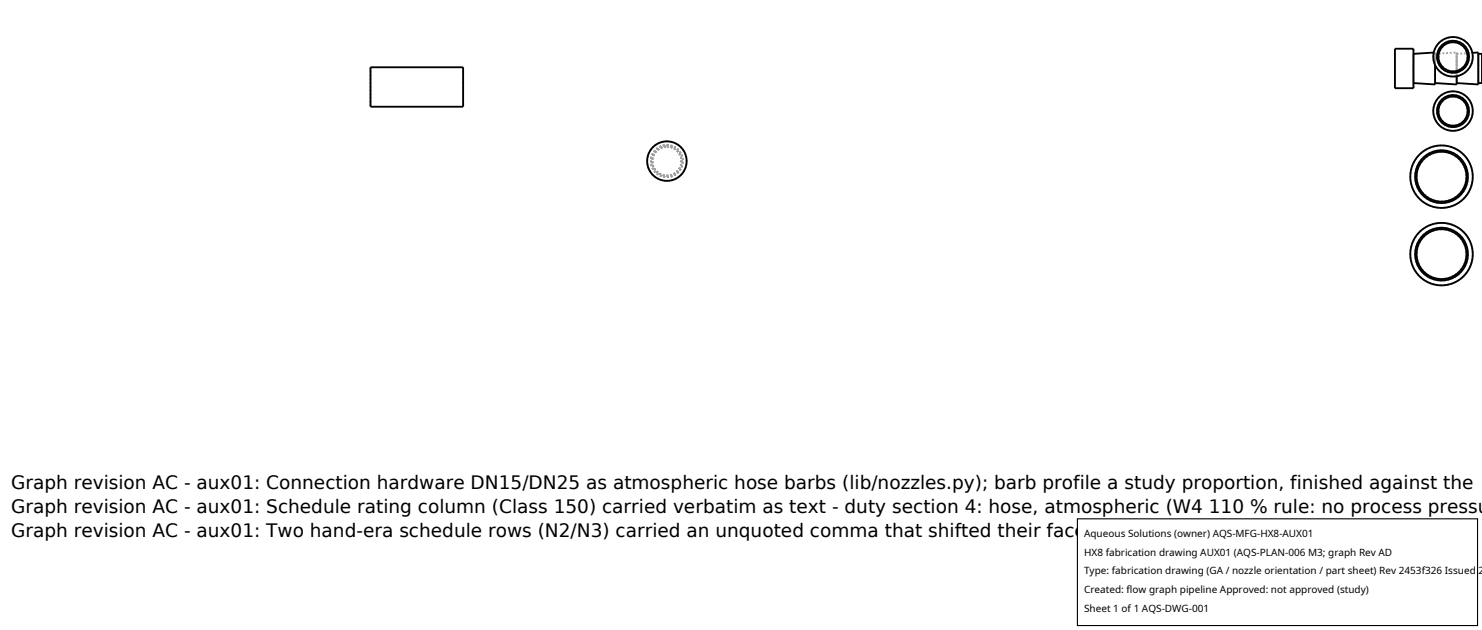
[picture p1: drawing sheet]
<svg xmlns="http://www.w3.org/2000/svg" width="212mm" height="90mm" viewBox="0 0 212 90" stroke-linecap="round" stroke-linejoin="round" font-family="sans-serif">
<defs><g id="words">
<g font-size="2.6">
<text x="1.6" y="69.8">Graph revision AC - aux01: Connection hardware DN15/DN25 as atmospheric hose barbs (lib/nozzles.py); barb profile a study proportion, finished against the</text>
<text x="1.6" y="73.3">Graph revision AC - aux01: Schedule rating column (Class 150) carried verbatim as text - duty section 4: hose, atmospheric (W4 110 % rule: no process pressu</text>
<text x="1.6" y="76.7">Graph revision AC - aux01: Two hand-era schedule rows (N2/N3) carried an unquoted comma that shifted their face and height fields; repaired to the quoting</text>
</g>
<g font-size="1.4">
<text x="154.8" y="76.6">Aqueous Solutions (owner) AQS-MFG-HX8-AUX01</text>
<text x="154.8" y="79.3">HX8 fabrication drawing AUX01 (AQS-PLAN-006 M3; graph Rev AD</text>
<text x="154.8" y="82">Type: fabrication drawing (GA / nozzle orientation / part sheet) Rev 2453f326 Issued 2</text>
<text x="154.8" y="84.7">Created: flow graph pipeline Approved: not approved (study)</text>
<text x="154.8" y="87.4">Sheet 1 of 1 AQS-DWG-001</text>
</g>
</g></defs>
<g fill="none" stroke="#a0a0a0" stroke-width=".26" stroke-dasharray=".3 .3" stroke-linecap="butt">
<path d="M52.9 9.6v5.6M66.1 9.6v5.6M199.2 12.6v-5.6M201.9 12.6v-5.6M201.9 7.7v4.2M201.9 11.9v-4.2M204.8 7.5h.2M205 7.5v1.8M205 12.1v-4.6M205 7.7v4.2M205 11.9v-4.2M205 7.7l3.1-.2"/>
<path d="M207.5 13l-1 .2-1 .7-.6 .9-.2 1 .2 1.1 .6 .9 .9 .6 1.1 .3 1-.2 1-.6 .6-1 .2-1-.1-1.1-.7-.9-.9-.7-1.1-.2M207.5 13.8l-.7 .1-.7 .5-.5 .6-.2 .8 .2 .8 .4 .7 .7 .5 .8 .1 .8-.1 .7-.4 .4-.7 .2-.8-.1-.8-.5-.7-.6-.4-.9-.2M207.5 13.6l-.9 .2-.7 .5-.5 .7-.2 .9 .2 .9 .5 .7 .8 .5 .8 .1 .9-.1 .8-.6 .4-.6 .2-.9-.2-.9-.5-.7-.7-.5-.9-.2M207.5 5.3l-1.1 .2-.9 .6-.6 .9-.2 1.1 .2 1 .6 1 1 .6 1 .2 1.1-.2 .9-.6 .6-.9 .2-1.1-.1-1-.7-1-.9-.6-1.1-.2M207.5 6l-.7 .2-.8 .4-.4 .7-.2 .8 .2 .8 .4 .7 .7 .4 .8 .2 .8-.2 .7-.4 .4-.7 .2-.8-.2-.8-.4-.7-.7-.4-.8-.2M207.5 5.8l-.9 .2-.7 .5-.5 .7-.2 .9 .2 .9 .5 .7 .7 .5 .9 .2 .9-.2 .7-.5 .5-.7 .2-.9-.2-.9-.5-.7-.7-.5-.9-.2M208.1 7.5v3.4M208.1 12.1v-4.6M208.1 7.7v4.2M208.1 11.9v-4.2M208.1 7.7l2.2-.2M211.1 12.1v-4.6"/>
<path d="M211.1 7.7v4.2M211.1 11.9v-4.2M211.7 11.9v-4.2M95.2 20.2l1.1 .2 1 .6 .5 .9 .3 1.1-.2 1-.6 1-.9 .6-1.2 .2-.9-.2-1-.6-.6-.8-.3-1.2 .2-1 .6-1 1-.6 1-.2M95.2 20.9l.9 .2 .6 .4 .4 .6 .2 .9-.1 .7-.5 .8-.6 .4-.8 .2-.8-.1-.7-.5-.4-.6-.2-.9 .1-.7 .5-.8 .6-.4 .8-.2M95.2 20.7l.9 .2 .8 .5 .4 .7 .2 .9-.1 .8-.5 .8-.8 .5-.8 .2-.9-.2-.8-.5-.5-.7-.1-.9 .1-.9 .5-.7 .8-.5 .8-.2M205.9 31.8l-.9 .1-.8 .3-.8 .4-.7 .5-.6 .8-.4 .8-.2 .8-.1 .9 .1 .8 .3 .9 .5 .8 .5 .6 .7 .5 .7 .4 .9 .3h.8h.9l.8-.3 .8-.4 .7-.6 .5-.7 .4-.7 .3-.9v-.8v-.9l-.3-.8-.4-.8-.6-.7-.6-.5-.8-.4-.8-.3-.9-.1M205.9 32.7l-1.4 .3-1.1 .8-.8 1.1-.3 1.3 .1 .8 .2 .7 .8 1.1 1.1 .8 1.4 .3 1.3-.3 1.2-.8 .8-1.1 .2-1.4-.2-1.3-.7-1.2-.6-.4-.7-.4-1.3-.3M205.9 32.5l-1.3 .3-.7 .3-.6 .5-.5 .6-.4 .6-.2 .7-.1 .8 .1 .8 .2 .6 .8 1.2 .5 .5 .8 .4 1.3 .2h.8l.7-.2 1.2-.8 .5-.6 .4-.7 .2-1.3-.2-1.4-.3-.7-.5-.6-.6-.5-.6-.4-.7-.2-.8-.1M205.9 20.8h-.8l-.8 .3-.8 .4-.8 .6-.5 .6-.4 .7-.3 .8-.1 .9 .1 .9 .2 .8 .4 .8 .5 .7 .7 .6 .8 .4 .9 .3 .7 .1 1-.1 .8-.2 .8-.4 .7-.6 .6-.6 .4-.8 .2-.8 .1-.9v-.9l-.3-.8-.4-.8-.5-.7-.7-.5-.7-.5-.9-.2-.9-.1M205.9 21.7l-1.4 .2-1.1 .8-.5 .5-.3 .7-.3 1.4 .3 1.3 .8 1.2 1.1 .7 .7 .2 .8 .1 1.3-.3 1.2-.8 .7-1.2 .2-1.3-.2-1.4-.8-1.1-1.2-.8-1.3-.2M205.9 21.5l-1.4 .2-.6 .4-.7 .5-.8 1.1-.2 .7-.1 .8 .1 .8 .2 .7 .8 1.2 1.2 .8 .7 .2 .7 .1 1.4-.3 .8-.3 .5-.5 .8-1.1 .3-.8v-.7v-.7l-.2-.8-.4-.6-.5-.6-.6-.5-.6-.4-1.4-.2"/>
</g>
<g fill="none" stroke="#000" stroke-width=".26">
<path d="M52.9 9.6h13.2v5.6h-13.2zM199.2 7h2.7v5.6h-2.7zM204.8 7.5l-2.9 .2M205 9.3v2.8l-3.1-.2M208.1 10.9v1.2l-3.1-.2M210.3 7.5h.8v4.6l-3-.2M211.1 7.7h.6v4.2h-.6"/>
<circle cx="207.5" cy="8.1" r="2.28"/>
<circle cx="207.5" cy="15.9" r="2.28"/>
<circle cx="207.5" cy="15.9" r="2.82"/>
<circle cx="207.5" cy="8.1" r="2.82"/>
<circle cx="207.5" cy="8.1" r="2.08"/>
<circle cx="207.5" cy="15.9" r="2.08"/>
<circle cx="95.2" cy="23" r="2.82"/>
<circle cx="205.9" cy="36.3" r="3.8"/>
<circle cx="205.9" cy="36.3" r="4.5"/>
<circle cx="205.9" cy="25.2" r="3.8"/>
<circle cx="205.9" cy="36.3" r="3.6"/>
<circle cx="205.9" cy="25.2" r="3.6"/>
<circle cx="205.9" cy="25.2" r="4.5"/>
</g>
<path d="M153.9 74.1h57.1v15.2h-57.1z" fill="#fff" stroke="#000" stroke-width=".16"/>
<use href="#words"/>
</svg>
